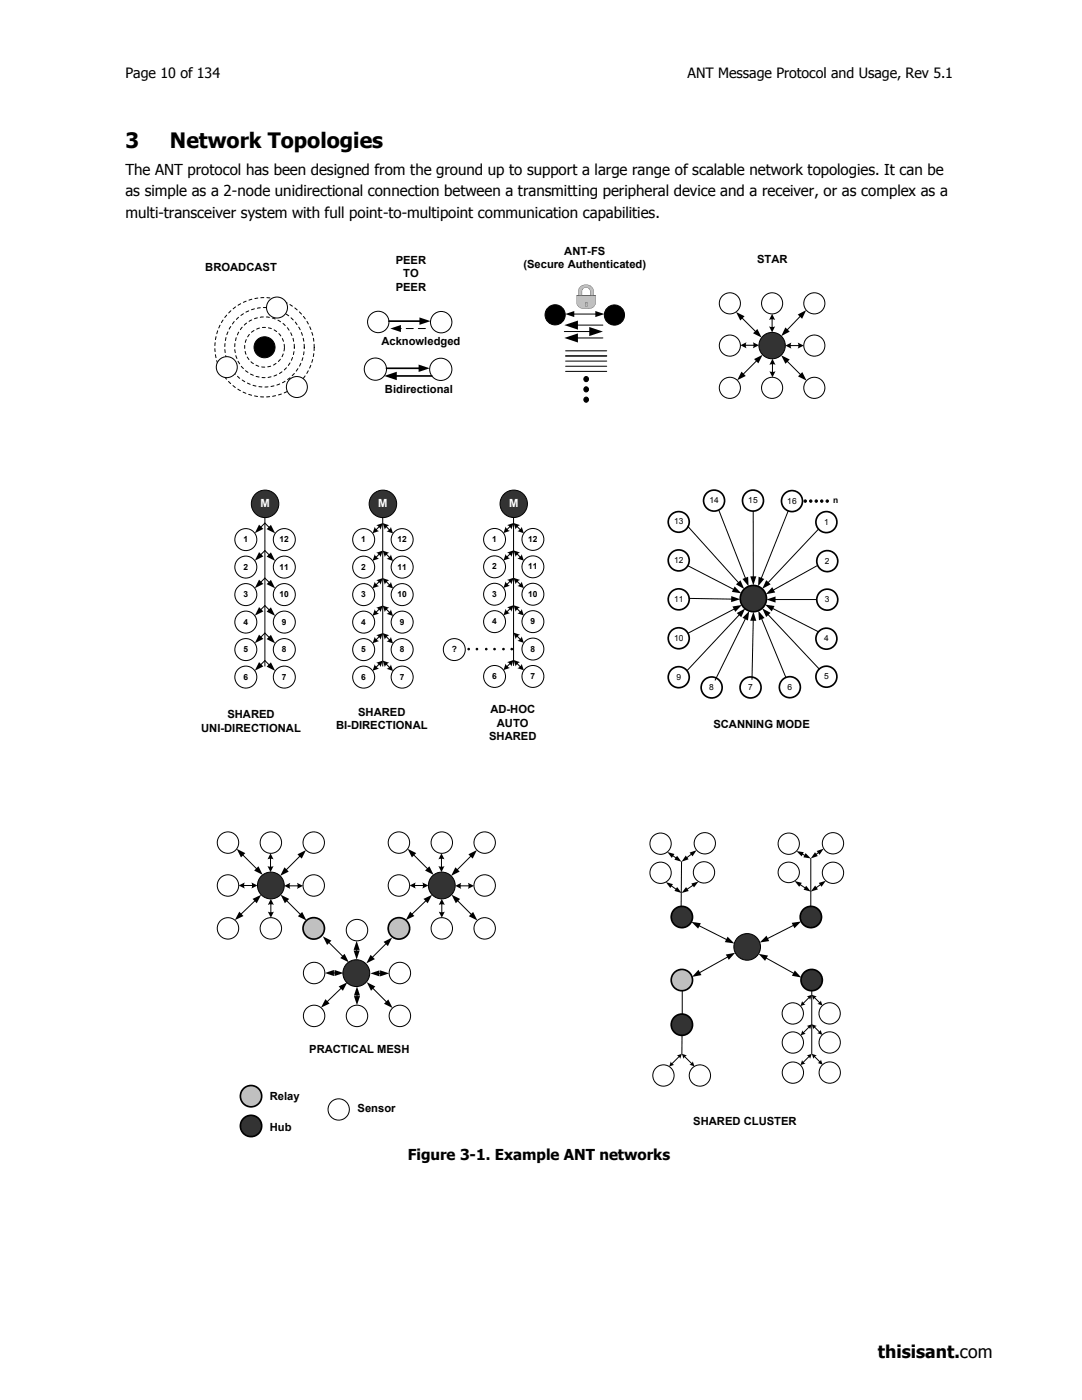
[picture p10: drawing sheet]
<svg xmlns="http://www.w3.org/2000/svg" width="216mm" height="279mm" viewBox="0 0 216 279" stroke-linecap="round" stroke-linejoin="round" font-family="sans-serif">
<defs><g id="words">
<g font-size="4.2">
<text x="25" y="29.6">3</text>
<text x="33.9" y="29.6">Network Topologies</text>
</g>
<text font-size="3.5" x="175.2" y="271.1">thisisant.com</text>
<g font-size="3">
<text x="25" y="35">The ANT protocol has been designed from the ground up to support a large range of scalable network topologies. It can be</text>
<text x="25" y="39.2">as simple as a 2-node unidirectional connection between a transmitting peripheral device and a receiver, or as complex as a</text>
<text x="25" y="43.4">multi-transceiver system with full point-to-multipoint communication capabilities.</text>
<text x="81.4" y="231.4">Figure 3-1. Example ANT networks</text>
</g>
<g font-size="2.8">
<text x="25" y="15.5">Page 10 of 134</text>
<text x="137.2" y="15.5">ANT Message Protocol and Usage, Rev 5.1</text>
</g>
<g font-size="2.2">
<text x="79" y="52.7">PEER</text>
<text x="104.4" y="53.5">(Secure Authenticated)</text>
<text x="112.6" y="50.8">ANT-FS</text>
<text x="151.1" y="52.4">STAR</text>
<text x="41" y="54.1">BROADCAST</text>
<text x="79" y="58">PEER</text>
<text x="80.4" y="55.3">TO</text>
<text x="76.1" y="68.8">Acknowledged</text>
<text x="76.8" y="78.4">Bidirectional</text>
<text x="45.4" y="143.3">SHARED</text>
<text x="71.5" y="142.8">SHARED</text>
<text x="97.8" y="142.3">AD-HOC</text>
<text x="40.1" y="146">UNI-DIRECTIONAL</text>
<text x="67.1" y="145.5">BI-DIRECTIONAL</text>
<text x="97.6" y="147.7">SHARED</text>
<text x="99.1" y="145">AUTO</text>
<text x="142.3" y="145.3">SCANNING MODE</text>
<text x="61.7" y="210.2">PRACTICAL MESH</text>
<text x="53.8" y="219.6">Relay</text>
<text x="71.3" y="221.9">Sensor</text>
<text x="53.8" y="225.7">Hub</text>
<text x="138.3" y="224.5">SHARED CLUSTER</text>
</g>
<g font-size="2.2" fill="#fff">
<text x="52" y="101.2">M</text>
<text x="75.5" y="101.2">M</text>
<text x="101.6" y="101.2">M</text>
</g>
<g font-size="1.7">
<text x="141.6" y="100.4">14</text>
<text x="149.3" y="100.4">15</text>
<text x="157.1" y="100.5">16</text>
<text x="166.3" y="100.3">n</text>
<text x="134.5" y="104.7">13</text>
<text x="164.4" y="104.7">1</text>
<text x="48.6" y="108.2">1</text>
<text x="48.6" y="113.7">2</text>
<text x="55.8" y="108.2">12</text>
<text x="55.8" y="113.7">11</text>
<text x="72.1" y="108.2">1</text>
<text x="72.1" y="113.7">2</text>
<text x="79.3" y="108.2">12</text>
<text x="79.3" y="113.7">11</text>
<text x="98.2" y="108.2">1</text>
<text x="98.2" y="113.6">2</text>
<text x="105.4" y="108.2">12</text>
<text x="105.4" y="113.6">11</text>
<text x="134.5" y="112.3">12</text>
<text x="164.6" y="112.5">2</text>
<text x="48.6" y="119.2">3</text>
<text x="55.8" y="119.2">10</text>
<text x="72.1" y="119.2">3</text>
<text x="79.3" y="119.2">10</text>
<text x="98.2" y="119.1">3</text>
<text x="105.4" y="119.1">10</text>
<text x="48.6" y="124.7">4</text>
<text x="56.3" y="124.7">9</text>
<text x="72.1" y="124.7">4</text>
<text x="79.8" y="124.7">9</text>
<text x="98.2" y="124.6">4</text>
<text x="105.9" y="124.6">9</text>
<text x="134.5" y="120.1">11</text>
<text x="164.6" y="120.2">3</text>
<text x="48.6" y="130.1">5</text>
<text x="56.3" y="130.1">8</text>
<text x="72.1" y="130.1">5</text>
<text x="79.8" y="130.1">8</text>
<text x="90.1" y="130.1">?</text>
<text x="105.9" y="130">8</text>
<text x="134.5" y="127.9">10</text>
<text x="164.4" y="128">4</text>
<text x="48.6" y="135.6">6</text>
<text x="56.3" y="135.6">7</text>
<text x="72.1" y="135.6">6</text>
<text x="79.8" y="135.6">7</text>
<text x="98.2" y="135.5">6</text>
<text x="105.9" y="135.5">7</text>
<text x="135" y="135.7">9</text>
<text x="141.5" y="137.7">8</text>
<text x="149.3" y="137.7">7</text>
<text x="157.1" y="137.6">6</text>
<text x="164.4" y="135.6">5</text>
</g>
</g></defs>
<g fill="none" stroke="#000" stroke-width=".2" stroke-dasharray=".6 .6">
<path d="M48.6 65a6 6 0 0 1 8.4 .1 6 6 0 0 1 0 8.4 6 6 0 0 1-8.4 .1 6.1 6.1 0 0 1 0-8.6z"/>
<circle cx="52.8" cy="69.3" r="9.9"/>
<circle cx="52.8" cy="69.3" r="7.9"/>
<circle cx="52.8" cy="69.3" r="4"/>
</g>
<circle cx="52.8" cy="69.3" r="2.09" fill="#000"/>
<circle cx="52.8" cy="69.3" r="2.09" fill="none" stroke="#000" stroke-width=".2"/>
<circle cx="154.1" cy="69" r="2.63" fill="#333"/>
<circle cx="154.1" cy="69" r="2.63" fill="none" stroke="#000" stroke-width=".2"/>
<circle cx="154.1" cy="77.4" r="2.11" fill="#fff"/>
<circle cx="154.1" cy="77.4" r="2.11" fill="none" stroke="#000" stroke-width=".2"/>
<circle cx="162.5" cy="77.4" r="2.11" fill="#fff"/>
<circle cx="162.5" cy="77.4" r="2.11" fill="none" stroke="#000" stroke-width=".2"/>
<circle cx="162.5" cy="69" r="2.11" fill="#fff"/>
<circle cx="162.5" cy="69" r="2.11" fill="none" stroke="#000" stroke-width=".2"/>
<circle cx="72.6" cy="107.7" r="2.2" fill="#fff"/>
<circle cx="72.6" cy="107.7" r="2.2" fill="none" stroke="#000" stroke-width=".2"/>
<circle cx="154.1" cy="60.5" r="2.11" fill="#fff"/>
<circle cx="154.1" cy="60.5" r="2.11" fill="none" stroke="#000" stroke-width=".2"/>
<circle cx="145.6" cy="60.5" r="2.11" fill="#fff"/>
<circle cx="145.6" cy="60.5" r="2.11" fill="none" stroke="#000" stroke-width=".2"/>
<circle cx="145.6" cy="69" r="2.11" fill="#fff"/>
<circle cx="145.6" cy="69" r="2.11" fill="none" stroke="#000" stroke-width=".2"/>
<circle cx="145.6" cy="77.4" r="2.11" fill="#fff"/>
<g fill="none" stroke="#000" stroke-width=".2">
<path d="M148 63.4l2.8 2.8M148.7 68.9h1.8M151 72l-2.7 2.7M154.1 63.6v1.8M154.1 72.5v1.9M157 72.1l2.8 2.7M157.6 69h1.9M159.7 63.1l-2.7 2.8"/>
<circle cx="145.6" cy="77.4" r="2.11"/>
</g>
<g fill="#000">
<path d="M146.9 62.3l1.7 .8-.9 .9zM148 74.2l.8 .8-1.7 .9zM150.5 71.7l1.7-.9-.9 1.7zM151.1 65.7l.9 1.7-1.7-.9zM155.9 70.9l1.7 .8-.9 .9zM156.7 65.3l.9 .9-1.7 .9zM159.2 62.8l1.7-.9-.8 1.7zM160.1 74.3l.8 1.7-1.7-.9z"/>
<path d="M147.7 68.9l1.2-.6-.1 .6 .1 .6z" fill-rule="evenodd"/>
<path d="M150.2 68.3l1.2 .6-1.2 .6 .2-.6z" fill-rule="evenodd"/>
<path d="M154.1 62.6l.6 1.3-.6-.2-.6 .2z" fill-rule="evenodd"/>
<path d="M153.5 65.1l.6 .2 .6-.2-.6 1.2z" fill-rule="evenodd"/>
<path d="M153.5 74.1l.6 .1 .6-.1-.6 1.2z" fill-rule="evenodd"/>
<path d="M154.1 71.6l.6 1.2-.6-.1-.6 .1z" fill-rule="evenodd"/>
<path d="M156.7 69l1.2-.6-.1 .6 .1 .6z" fill-rule="evenodd"/>
<path d="M159.2 68.4l1.2 .6-1.2 .6 .1-.6z" fill-rule="evenodd"/>
</g>
<circle cx="80.2" cy="107.7" r="2.2" fill="#fff"/>
<circle cx="80.2" cy="107.7" r="2.2" fill="none" stroke="#000" stroke-width=".2"/>
<circle cx="72.6" cy="113.2" r="2.2" fill="#fff"/>
<circle cx="72.6" cy="113.2" r="2.2" fill="none" stroke="#000" stroke-width=".2"/>
<circle cx="80.2" cy="113.2" r="2.2" fill="#fff"/>
<circle cx="80.2" cy="113.2" r="2.2" fill="none" stroke="#000" stroke-width=".2"/>
<circle cx="72.6" cy="118.7" r="2.19" fill="#fff"/>
<circle cx="72.6" cy="118.7" r="2.19" fill="none" stroke="#000" stroke-width=".2"/>
<circle cx="80.2" cy="118.7" r="2.19" fill="#fff"/>
<circle cx="80.2" cy="118.7" r="2.19" fill="none" stroke="#000" stroke-width=".2"/>
<circle cx="72.6" cy="124.2" r="2.2" fill="#fff"/>
<circle cx="72.6" cy="124.2" r="2.2" fill="none" stroke="#000" stroke-width=".2"/>
<circle cx="80.2" cy="124.2" r="2.2" fill="#fff"/>
<circle cx="80.2" cy="124.2" r="2.2" fill="none" stroke="#000" stroke-width=".2"/>
<circle cx="72.6" cy="129.6" r="2.2" fill="#fff"/>
<circle cx="72.6" cy="129.6" r="2.2" fill="none" stroke="#000" stroke-width=".2"/>
<circle cx="80.2" cy="129.6" r="2.2" fill="#fff"/>
<circle cx="80.2" cy="129.6" r="2.2" fill="none" stroke="#000" stroke-width=".2"/>
<circle cx="72.6" cy="135.1" r="2.2" fill="#fff"/>
<circle cx="72.6" cy="135.1" r="2.2" fill="none" stroke="#000" stroke-width=".2"/>
<circle cx="80.2" cy="135.1" r="2.2" fill="#fff"/>
<circle cx="80.2" cy="135.1" r="2.2" fill="none" stroke="#000" stroke-width=".2"/>
<circle cx="76.4" cy="100.6" r="2.74" fill="#333"/>
<g fill="none" stroke="#000" stroke-width=".2">
<path d="M75.7 105l-.7 .8M75.7 110.5l-.7 .8M75.7 116l-.7 .7M76.4 103.3v29.6M77 105l.8 .8M77 110.5l.8 .8M77 116l.8 .8M75.7 121.5l-.7 .7M75.7 127l-.7 .7M75.7 132.5l-.7 .7M77 121.5l.8 .8M77 127l.8 .8"/>
<path d="M77 132.5l.8 .8"/>
<circle cx="76.4" cy="100.6" r="2.74"/>
</g>
<g fill="#000">
<path d="M74.8 105.1l.3 .6 .5 .3-1.2 .4z" fill-rule="evenodd"/>
<path d="M74.8 110.6l.3 .6 .5 .3-1.2 .4z" fill-rule="evenodd"/>
<path d="M74.8 116.1l.3 .5 .5 .4-1.2 .4z" fill-rule="evenodd"/>
<path d="M75.1 104.8l1.3-.4-.5 1.3-.3-.5z" fill-rule="evenodd"/>
<path d="M76.4 104.4l1.2 .4-.5 .4-.3 .5z" fill-rule="evenodd"/>
<path d="M75.1 110.3l1.3-.4-.5 1.3-.3-.6z" fill-rule="evenodd"/>
<path d="M76.4 109.9l1.2 .4-.5 .3-.3 .6z" fill-rule="evenodd"/>
<path d="M75.1 115.8l1.3-.4-.5 1.3-.3-.6z" fill-rule="evenodd"/>
<path d="M76.4 115.4l1.2 .4-.5 .3-.3 .6z" fill-rule="evenodd"/>
<path d="M78 105.2l.4 1.3-1.3-.5 .6-.3z" fill-rule="evenodd"/>
<path d="M78 110.7l.4 1.3-1.3-.5 .6-.3z" fill-rule="evenodd"/>
<path d="M77.1 117l.6-.3 .3-.5 .4 1.2z" fill-rule="evenodd"/>
<path d="M74.8 121.6l.3 .5 .5 .4-1.2 .4z" fill-rule="evenodd"/>
<path d="M74.8 127.1l.3 .5 .5 .3-1.2 .5z" fill-rule="evenodd"/>
<path d="M74.8 132.6l.3 .5 .5 .3-1.2 .5z" fill-rule="evenodd"/>
<path d="M75.1 121.3l1.3-.4-.5 1.2-.3-.5z" fill-rule="evenodd"/>
<path d="M76.4 120.9l1.2 .4-.5 .3-.3 .5z" fill-rule="evenodd"/>
<path d="M75.1 126.8l1.3-.4-.5 1.2-.3-.5z" fill-rule="evenodd"/>
<path d="M76.4 126.4l1.2 .4-.5 .3-.3 .5z" fill-rule="evenodd"/>
<path d="M75.1 132.3l1.3-.5-.5 1.3-.3-.5z" fill-rule="evenodd"/>
<path d="M76.4 131.8l1.2 .5-.5 .3-.3 .5z" fill-rule="evenodd"/>
<path d="M78 121.6l.4 1.3-1.3-.4 .6-.3z" fill-rule="evenodd"/>
<path d="M78 127.1l.4 1.3-1.3-.4 .6-.3z" fill-rule="evenodd"/>
<path d="M77.1 133.5l.6-.4 .3-.5 .4 1.3z" fill-rule="evenodd"/>
</g>
<circle cx="162.5" cy="60.5" r="2.11" fill="#fff"/>
<circle cx="162.5" cy="60.5" r="2.11" fill="none" stroke="#000" stroke-width=".2"/>
<circle cx="54" cy="176.7" r="2.67" fill="#333"/>
<circle cx="54" cy="176.7" r="2.67" fill="none" stroke="#000" stroke-width=".2"/>
<circle cx="62.6" cy="176.7" r="2.14" fill="#fff"/>
<circle cx="62.6" cy="176.7" r="2.14" fill="none" stroke="#000" stroke-width=".2"/>
<circle cx="62.6" cy="185.3" r="2.14" fill="#c0c0c0"/>
<circle cx="62.6" cy="185.3" r="2.14" fill="none" stroke="#000" stroke-width=".34"/>
<circle cx="54" cy="185.3" r="2.14" fill="#fff"/>
<circle cx="54" cy="185.3" r="2.14" fill="none" stroke="#000" stroke-width=".2"/>
<circle cx="45.5" cy="176.7" r="2.14" fill="#fff"/>
<circle cx="45.5" cy="176.7" r="2.14" fill="none" stroke="#000" stroke-width=".2"/>
<circle cx="45.5" cy="168.2" r="2.14" fill="#fff"/>
<circle cx="45.5" cy="168.2" r="2.14" fill="none" stroke="#000" stroke-width=".2"/>
<circle cx="54" cy="168.2" r="2.14" fill="#fff"/>
<circle cx="54" cy="168.2" r="2.14" fill="none" stroke="#000" stroke-width=".2"/>
<circle cx="62.6" cy="168.2" r="2.14" fill="#fff"/>
<g fill="none" stroke="#000" stroke-width=".2">
<path d="M48.4 170.6l2.8 2.8M48.5 176.7h2M50.9 179.7l-2.8 2.8M54 171.2v1.9M57.2 179.7l2.8 2.8M57.6 176.8h1.9M59.9 170.8l-2.8 2.8M54 180.3v1.9"/>
<circle cx="62.6" cy="168.2" r="2.14"/>
</g>
<g fill="#000">
<path d="M47.2 169.4l1.7 .9-.8 .8zM50.7 173.7l.9-.8 .8 1.7zM56.8 173.1l.8 .8-1.7 .9zM56 178.6l1.7 .8-.9 .9zM59.4 170.5l1.7-.9-.9 1.8zM47.7 181.9l.9 .9-1.7 .8zM50.4 179.4l1.7-.8-.9 1.7zM60.3 182l.8 1.7-1.7-.8z"/>
<path d="M47.6 176.7l1.2-.6-.1 .6 .1 .6z" fill-rule="evenodd"/>
<path d="M50.2 176.1l1.2 .6-1.2 .6 .1-.6z" fill-rule="evenodd"/>
<path d="M54 170.3l.6 1.2-.6-.1-.6 .1z" fill-rule="evenodd"/>
<path d="M53.4 172.8l.6 .2 .6-.2-.6 1.2z" fill-rule="evenodd"/>
<path d="M54 179.4l.7 1.2-.7-.1-.6 .1z" fill-rule="evenodd"/>
<path d="M56.7 176.8l1.2-.6-.1 .6 .1 .6z" fill-rule="evenodd"/>
<path d="M59.3 176.2l1.2 .6-1.2 .6 .1-.6z" fill-rule="evenodd"/>
<path d="M53.4 181.9l.6 .2 .7-.2-.7 1.2z" fill-rule="evenodd"/>
</g>
<circle cx="45.5" cy="185.3" r="2.14" fill="#fff"/>
<circle cx="45.5" cy="185.3" r="2.14" fill="none" stroke="#000" stroke-width=".2"/>
<circle cx="149.1" cy="189" r="2.66" fill="#333"/>
<circle cx="149.1" cy="189" r="2.66" fill="none" stroke="#000" stroke-width=".2"/>
<circle cx="79.8" cy="194.2" r="2.14" fill="#fff"/>
<circle cx="79.8" cy="194.2" r="2.14" fill="none" stroke="#000" stroke-width=".2"/>
<circle cx="79.8" cy="202.7" r="2.14" fill="#fff"/>
<circle cx="79.8" cy="202.7" r="2.14" fill="none" stroke="#000" stroke-width=".2"/>
<circle cx="71.2" cy="202.7" r="2.14" fill="#fff"/>
<circle cx="71.2" cy="202.7" r="2.14" fill="none" stroke="#000" stroke-width=".2"/>
<circle cx="62.7" cy="194.2" r="2.14" fill="#fff"/>
<circle cx="62.7" cy="194.2" r="2.14" fill="none" stroke="#000" stroke-width=".2"/>
<circle cx="71.2" cy="185.6" r="2.14" fill="#fff"/>
<g fill="none" stroke="#000" stroke-width=".2">
<path d="M65.6 188l2.8 2.9M66.5 194.2h.4M68.1 197.2l-2.9 2.7M71.2 189.4v.4M71.2 198.5v.4M74.4 197.2l2.8 2.8M75.6 194.3h.4M77.1 188.3l-2.8 2.8"/>
<circle cx="71.2" cy="185.6" r="2.14"/>
</g>
<g fill="#000">
<path d="M64.9 199.4l.9 .9-1.8 .8zM64.4 186.9l1.7 .8-.8 .9zM64.8 194.2l1.8-.6v1.2zM66.7 193.6l1.9 .6-1.9 .6zM68.8 190.4l.8 1.7-1.7-.9zM67.6 196.9l1.7-.9-.9 1.7zM70.6 189.7h1.2l-.6 1.8zM70.6 198.8h1.2l-.6 1.8zM71.2 187.8l.6 1.8h-1.2zM71.2 196.9l.6 1.8h-1.2zM73.9 190.6l.9 .8-1.7 .9zM73.2 196l1.7 .9-.9 .8z"/>
<path d="M73.9 194.3l1.8-.6v1.2zM75.8 193.7l1.9 .6-1.9 .6zM76.5 188l1.7-.9-.8 1.7zM77.5 199.5l.8 1.7-1.7-.9z"/>
</g>
<circle cx="62.7" cy="202.7" r="2.14" fill="#fff"/>
<circle cx="62.7" cy="202.7" r="2.14" fill="none" stroke="#000" stroke-width=".2"/>
<circle cx="88.2" cy="176.7" r="2.67" fill="#333"/>
<circle cx="88.2" cy="176.7" r="2.67" fill="none" stroke="#000" stroke-width=".2"/>
<circle cx="96.7" cy="176.7" r="2.14" fill="#fff"/>
<circle cx="96.7" cy="176.7" r="2.14" fill="none" stroke="#000" stroke-width=".2"/>
<circle cx="96.7" cy="185.3" r="2.14" fill="#fff"/>
<circle cx="96.7" cy="185.3" r="2.14" fill="none" stroke="#000" stroke-width=".2"/>
<circle cx="88.2" cy="185.3" r="2.14" fill="#fff"/>
<circle cx="88.2" cy="185.3" r="2.14" fill="none" stroke="#000" stroke-width=".2"/>
<circle cx="79.6" cy="176.7" r="2.14" fill="#fff"/>
<circle cx="79.6" cy="176.7" r="2.14" fill="none" stroke="#000" stroke-width=".2"/>
<circle cx="79.6" cy="168.2" r="2.14" fill="#fff"/>
<circle cx="79.6" cy="168.2" r="2.14" fill="none" stroke="#000" stroke-width=".2"/>
<circle cx="88.2" cy="168.2" r="2.14" fill="#fff"/>
<circle cx="88.2" cy="168.2" r="2.14" fill="none" stroke="#000" stroke-width=".2"/>
<circle cx="96.7" cy="168.2" r="2.14" fill="#fff"/>
<g fill="none" stroke="#000" stroke-width=".2">
<path d="M82.5 170.6l2.9 2.8M82.7 176.7h1.9M85 179.7l-2.8 2.8M88.1 171.2v1.9M91.3 179.7l2.8 2.8M91.7 176.8h2M94 170.8l-2.8 2.8M88.2 180.3v1.9"/>
<circle cx="96.7" cy="168.2" r="2.14"/>
</g>
<g fill="#000">
<path d="M81.3 169.4l1.7 .9-.8 .8zM84.8 173.7l.9-.8 .8 1.7zM90.9 173.1l.8 .8-1.7 .9zM90.1 178.6l1.7 .8-.8 .9zM93.5 170.5l1.7-.9-.9 1.8zM81.9 181.9l.8 .9-1.7 .8zM84.5 179.4l1.7-.8-.9 1.7zM94.4 182l.9 1.7-1.8-.8z"/>
<path d="M81.7 176.7l1.2-.6-.1 .6 .1 .6z" fill-rule="evenodd"/>
<path d="M84.3 176.1l1.2 .6-1.2 .6 .1-.6z" fill-rule="evenodd"/>
<path d="M88.1 170.3l.6 1.2-.6-.1-.6 .1z" fill-rule="evenodd"/>
<path d="M87.5 172.8l.6 .2 .6-.2-.6 1.2z" fill-rule="evenodd"/>
<path d="M88.2 179.4l.6 1.2-.6-.1-.7 .1z" fill-rule="evenodd"/>
<path d="M90.8 176.8l1.2-.6-.1 .6 .1 .6z" fill-rule="evenodd"/>
<path d="M93.4 176.2l1.2 .6-1.2 .6 .1-.6z" fill-rule="evenodd"/>
<path d="M87.5 181.9l.7 .2 .6-.2-.6 1.2z" fill-rule="evenodd"/>
</g>
<circle cx="79.6" cy="185.3" r="2.14" fill="#c0c0c0"/>
<circle cx="79.6" cy="185.3" r="2.14" fill="none" stroke="#000" stroke-width=".34"/>
<circle cx="75.5" cy="64.3" r="2.14" fill="#fff"/>
<circle cx="75.5" cy="64.3" r="2.14" fill="none" stroke="#000" stroke-width=".2"/>
<circle cx="88" cy="64.3" r="2.14" fill="#fff"/>
<circle cx="88" cy="64.3" r="2.14" fill="none" stroke="#000" stroke-width=".2"/>
<path d="M77.6 64.1h6.3" fill="none" stroke="#000" stroke-width=".34"/>
<path d="M83.7 63.4l2.2 .7-2.2 .7z" fill="#000"/>
<circle cx="142" cy="137.2" r="2.1" fill="#fff"/>
<circle cx="142" cy="137.2" r="2.1" fill="none" stroke="#000" stroke-width=".34"/>
<circle cx="149.8" cy="137.2" r="2.1" fill="#fff"/>
<circle cx="149.8" cy="137.2" r="2.1" fill="none" stroke="#000" stroke-width=".34"/>
<circle cx="157.6" cy="137.1" r="2.1" fill="#fff"/>
<circle cx="157.6" cy="137.1" r="2.1" fill="none" stroke="#000" stroke-width=".34"/>
<circle cx="135.4" cy="135.1" r="2.1" fill="#fff"/>
<circle cx="135.4" cy="135.1" r="2.1" fill="none" stroke="#000" stroke-width=".34"/>
<circle cx="135.4" cy="127.4" r="2.1" fill="#fff"/>
<circle cx="135.4" cy="127.4" r="2.1" fill="none" stroke="#000" stroke-width=".34"/>
<circle cx="135.4" cy="119.6" r="2.1" fill="#fff"/>
<circle cx="135.4" cy="119.6" r="2.1" fill="none" stroke="#000" stroke-width=".34"/>
<circle cx="135.4" cy="111.8" r="2.1" fill="#fff"/>
<circle cx="135.4" cy="111.8" r="2.1" fill="none" stroke="#000" stroke-width=".34"/>
<circle cx="135.4" cy="104.2" r="2.08" fill="#fff"/>
<circle cx="135.4" cy="104.2" r="2.08" fill="none" stroke="#000" stroke-width=".34"/>
<circle cx="142.5" cy="99.9" r="2.1" fill="#fff"/>
<circle cx="142.5" cy="99.9" r="2.1" fill="none" stroke="#000" stroke-width=".34"/>
<circle cx="150.3" cy="99.9" r="2.1" fill="#fff"/>
<circle cx="150.3" cy="99.9" r="2.1" fill="none" stroke="#000" stroke-width=".34"/>
<circle cx="158" cy="100" r="2.1" fill="#fff"/>
<circle cx="158" cy="100" r="2.1" fill="none" stroke="#000" stroke-width=".34"/>
<circle cx="164.9" cy="135" r="2.1" fill="#fff"/>
<circle cx="164.9" cy="135" r="2.1" fill="none" stroke="#000" stroke-width=".34"/>
<circle cx="164.9" cy="127.5" r="2.1" fill="#fff"/>
<circle cx="164.9" cy="127.5" r="2.1" fill="none" stroke="#000" stroke-width=".34"/>
<circle cx="165.1" cy="119.7" r="2.1" fill="#fff"/>
<circle cx="165.1" cy="119.7" r="2.1" fill="none" stroke="#000" stroke-width=".34"/>
<circle cx="165.1" cy="112" r="2.1" fill="#fff"/>
<circle cx="165.1" cy="112" r="2.1" fill="none" stroke="#000" stroke-width=".34"/>
<circle cx="164.9" cy="104.2" r="2.1" fill="#fff"/>
<circle cx="164.9" cy="104.2" r="2.1" fill="none" stroke="#000" stroke-width=".34"/>
<circle cx="150.3" cy="119.5" r="2.62" fill="#333"/>
<circle cx="150.3" cy="119.5" r="2.62" fill="none" stroke="#000" stroke-width=".34"/>
<g fill="none" stroke="#000" stroke-width=".2">
<path d="M112.6 66.2h5.2M114.4 62.7h4.5M115.1 64.9h5.2M115.1 67.4h5.2M137.2 105l10.2 11.3M137.2 112.9l9.2 4.8M137.5 119.4l8.5 .2M143.4 101.8l5.4 13.7M150.3 102v13.2M154.6 119.7h8.2M157.3 102l-5.4 13.5M163.1 112.8l-8.8 5"/>
<path d="M163.3 105.6l-10.1 10.7M146.6 121.5l-9.3 4.9M147.6 122.7l-10.5 11.2M148.8 123.4l-6.1 12.3M150.3 123.7l-.2 11.9M151.9 123.4l4.9 11.8M153.2 122.6l10.3 10.9M154.1 121.4l9.2 4.7"/>
<circle cx="110.8" cy="62.8" r="2.01"/>
<circle cx="122.6" cy="62.9" r="2.01"/>
</g>
<g fill="#000">
<path d="M112.8 62.7l1.8-.6v1.2zM112.6 64.9l2.7-.9v1.8zM112.6 67.4l2.7-.9v1.9zM117.6 65.3l2.7 .9-2.7 .9zM118.8 62.1l1.8 .6-1.8 .6zM145.9 119l1.8 .6-1.8 .6zM146.6 117l1.3 1.4-1.9-.3zM146.9 116.6l.9-.8 .7 1.8zM148.1 115.5l1.2-.4 .1 1.9zM149.7 115h1.2l-.6 1.8zM151.4 115.1l1.1 .4-1.2 1.5zM152.9 115.8l.9 .8-1.7 .9z"/>
<path d="M154.1 117.2l.6 1-1.9 .4zM146.2 121l1.8-.3-1.3 1.4zM147 122.4l1.7-1-.8 1.8zM149.5 121.9l-.3 1.9-1-.5zM150.3 122.1l.6 1.8h-1.2zM151.3 121.9l1.3 1.4-1.2 .5zM152.1 121.4l1.7 .9-.9 .8zM152.7 120.7l1.8 .2-.5 1.1zM152.9 119.7l1.9-.7v1.3z"/>
<circle cx="110.8" cy="62.8" r="2.01"/>
<circle cx="122.6" cy="62.9" r="2.01"/>
</g>
<g fill="#c0c0c0">
<path d="M115.7 57.3a1.62 1.62 0 0 1 2.8 .7v.9h.4l-.1 1.9-.3 .4-.5 .3-1.7 .1-.8-.3-.4-.7v-1.7h.3v-1zM116.3 57.6a.87 .87 0 0 1 1.5 .4v.9h-1.7v-1z" fill-rule="evenodd"/>
<path d="M116.8 60.3l.4 .1v.7h-.4z" fill-rule="evenodd"/>
</g>
<g fill="#000">
<path d="M116.8 60.3h.3l.1 .2-.1 .1 .1-.2h-.4l.1 .2-.1 .5h.4l-.1-.5 .1 .5h-.5z"/>
<path d="M115.8 57.2l.4-.3 .9-.1 .7 .2 .5 .6 .1 1.4 .5-.1-.1 1.7-.4 .7-.9 .3h-1.2l-.5-.2-.6-.4-.1-.4v-1.7l.3 .1v-1.1zM115.7 57.2l-.3 .7v1h-.4l.1 1.7 .1 .4 .5 .4 .6 .2 1.2 .1 .9-.4 .5-.7v-1.7h-.4v-.9l-.3-.6-.5-.5-.6-.1-.7 .1zM116.3 57.6l.7-.2 .5 .2 .3 .4v.9h-1.7v-1zM116.2 57.7l-.1 1.3h1.7v-1l-.3-.5-.8-.1z"/>
<path d="M115.1 58.9l3.8 .1zM115.1 58.9l3.8 .1z"/>
</g>
<g fill="none" stroke="#000" stroke-width=".2">
<path d="M112.9 70h8.2M112.9 71h8.2M112.9 72.1h8.2M112.9 73.1h8.2M112.9 74.1h8.2"/>
<circle cx="116.9" cy="75.7" r=".49"/>
<circle cx="116.9" cy="77.7" r=".49"/>
<circle cx="116.9" cy="79.8" r=".49"/>
</g>
<g fill="#000">
<circle cx="116.9" cy="75.7" r=".49"/>
<circle cx="116.9" cy="77.7" r=".49"/>
<circle cx="116.9" cy="79.8" r=".49"/>
</g>
<circle cx="98.7" cy="107.7" r="2.19" fill="#fff"/>
<circle cx="98.7" cy="107.7" r="2.19" fill="none" stroke="#000" stroke-width=".2"/>
<circle cx="106.3" cy="107.7" r="2.19" fill="#fff"/>
<circle cx="106.3" cy="107.7" r="2.19" fill="none" stroke="#000" stroke-width=".2"/>
<circle cx="98.7" cy="113.1" r="2.19" fill="#fff"/>
<circle cx="98.7" cy="113.1" r="2.19" fill="none" stroke="#000" stroke-width=".2"/>
<circle cx="106.3" cy="113.1" r="2.19" fill="#fff"/>
<circle cx="106.3" cy="113.1" r="2.19" fill="none" stroke="#000" stroke-width=".2"/>
<circle cx="98.7" cy="118.6" r="2.19" fill="#fff"/>
<circle cx="98.7" cy="118.6" r="2.19" fill="none" stroke="#000" stroke-width=".2"/>
<circle cx="106.3" cy="118.6" r="2.19" fill="#fff"/>
<circle cx="106.3" cy="118.6" r="2.19" fill="none" stroke="#000" stroke-width=".2"/>
<circle cx="98.7" cy="124.1" r="2.19" fill="#fff"/>
<circle cx="98.7" cy="124.1" r="2.19" fill="none" stroke="#000" stroke-width=".2"/>
<circle cx="106.3" cy="124.1" r="2.19" fill="#fff"/>
<circle cx="106.3" cy="124.1" r="2.19" fill="none" stroke="#000" stroke-width=".2"/>
<circle cx="90.7" cy="129.6" r="2.19" fill="#fff"/>
<circle cx="90.7" cy="129.6" r="2.19" fill="none" stroke="#000" stroke-width=".2"/>
<circle cx="106.3" cy="129.5" r="2.19" fill="#fff"/>
<circle cx="106.3" cy="129.5" r="2.19" fill="none" stroke="#000" stroke-width=".2"/>
<circle cx="98.7" cy="135" r="2.19" fill="#fff"/>
<circle cx="98.7" cy="135" r="2.19" fill="none" stroke="#000" stroke-width=".2"/>
<circle cx="106.3" cy="135" r="2.19" fill="#fff"/>
<circle cx="106.3" cy="135" r="2.19" fill="none" stroke="#000" stroke-width=".2"/>
<circle cx="102.5" cy="100.5" r="2.73" fill="#333"/>
<g fill="none" stroke="#000" stroke-width=".2">
<path d="M101.8 105l-.7 .7M101.8 110.5l-.7 .7M101.8 116l-.7 .7M102.5 103.3v29.5M103.1 105l.8 .8M103.1 110.5l.8 .7M103.1 116l.8 .7M101.8 121.4l-.7 .7M101.8 132.4l-.7 .7M103.1 121.4l.8 .8M103.1 126.9l.8 .8M103.1 132.4l.8 .7"/>
<circle cx="102.5" cy="100.5" r="2.73"/>
<circle cx="93.5" cy="129.5" r=".16"/>
<circle cx="95.2" cy="129.5" r=".16"/>
<circle cx="97" cy="129.5" r=".16"/>
<circle cx="98.7" cy="129.5" r=".16"/>
<circle cx="100.5" cy="129.5" r=".16"/>
<circle cx="102.1" cy="129.5" r=".16"/>
</g>
<g fill="#000">
<path d="M100.9 105.1l.3 .5 .5 .4-1.2 .4z" fill-rule="evenodd"/>
<path d="M100.9 110.6l.3 .5 .5 .3-1.2 .5z" fill-rule="evenodd"/>
<path d="M100.9 116l.3 .6 .5 .3-1.2 .4z" fill-rule="evenodd"/>
<path d="M101.2 104.8l1.3-.4-.5 1.3-.3-.6z" fill-rule="evenodd"/>
<path d="M102.5 104.4l1.3 .4-.6 .3-.3 .6z" fill-rule="evenodd"/>
<path d="M101.2 110.3l1.3-.5-.5 1.3-.3-.5z" fill-rule="evenodd"/>
<path d="M102.5 109.8l1.3 .5-.6 .3-.3 .5z" fill-rule="evenodd"/>
<path d="M101.2 115.7l1.3-.4-.5 1.3-.3-.5z" fill-rule="evenodd"/>
<path d="M102.5 115.3l1.3 .4-.6 .4-.3 .5z" fill-rule="evenodd"/>
<path d="M104.1 105.1l.4 1.3-1.3-.4 .6-.3z" fill-rule="evenodd"/>
<path d="M104.1 110.6l.4 1.3-1.3-.4 .6-.4z" fill-rule="evenodd"/>
<path d="M104.1 116.1l.4 1.3-1.3-.5 .6-.3z" fill-rule="evenodd"/>
<path d="M100.9 121.5l.3 .5 .5 .4-1.2 .4z" fill-rule="evenodd"/>
<path d="M100.9 132.4l.3 .6 .5 .3-1.2 .4z" fill-rule="evenodd"/>
<path d="M101.2 121.2l1.3-.4-.5 1.3-.3-.6z" fill-rule="evenodd"/>
<path d="M102.5 120.8l1.3 .4-.6 .3-.3 .6z" fill-rule="evenodd"/>
<path d="M102.5 126.3l1.3 .4-.6 .3-.3 .5z" fill-rule="evenodd"/>
<path d="M101.2 132.1l1.3-.4-.5 1.3-.3-.5z" fill-rule="evenodd"/>
<path d="M102.5 131.7l1.3 .4-.6 .4-.3 .5z" fill-rule="evenodd"/>
<path d="M104.1 121.6l.4 1.2-1.3-.4 .6-.3z" fill-rule="evenodd"/>
<path d="M104.1 127l.4 1.3-1.3-.4 .6-.3z" fill-rule="evenodd"/>
<path d="M104.1 132.5l.4 1.3-1.3-.5 .6-.3z" fill-rule="evenodd"/>
<circle cx="93.5" cy="129.5" r=".16"/>
<circle cx="95.2" cy="129.5" r=".16"/>
<circle cx="97" cy="129.5" r=".16"/>
<circle cx="98.7" cy="129.5" r=".16"/>
<circle cx="100.5" cy="129.5" r=".16"/>
<circle cx="102.1" cy="129.5" r=".16"/>
</g>
<circle cx="49.1" cy="107.7" r="2.19" fill="#fff"/>
<circle cx="49.1" cy="107.7" r="2.19" fill="none" stroke="#000" stroke-width=".2"/>
<circle cx="56.7" cy="107.7" r="2.19" fill="#fff"/>
<circle cx="56.7" cy="107.7" r="2.19" fill="none" stroke="#000" stroke-width=".2"/>
<circle cx="49.1" cy="113.2" r="2.19" fill="#fff"/>
<circle cx="49.1" cy="113.2" r="2.19" fill="none" stroke="#000" stroke-width=".2"/>
<circle cx="56.7" cy="113.2" r="2.19" fill="#fff"/>
<circle cx="56.7" cy="113.2" r="2.19" fill="none" stroke="#000" stroke-width=".2"/>
<circle cx="49.1" cy="118.7" r="2.2" fill="#fff"/>
<circle cx="49.1" cy="118.7" r="2.2" fill="none" stroke="#000" stroke-width=".2"/>
<circle cx="56.7" cy="118.7" r="2.2" fill="#fff"/>
<circle cx="56.7" cy="118.7" r="2.2" fill="none" stroke="#000" stroke-width=".2"/>
<circle cx="49.1" cy="124.2" r="2.19" fill="#fff"/>
<circle cx="49.1" cy="124.2" r="2.19" fill="none" stroke="#000" stroke-width=".2"/>
<circle cx="56.7" cy="124.2" r="2.19" fill="#fff"/>
<circle cx="56.7" cy="124.2" r="2.19" fill="none" stroke="#000" stroke-width=".2"/>
<circle cx="49.1" cy="129.6" r="2.19" fill="#fff"/>
<circle cx="49.1" cy="129.6" r="2.19" fill="none" stroke="#000" stroke-width=".2"/>
<circle cx="56.7" cy="129.6" r="2.19" fill="#fff"/>
<circle cx="56.7" cy="129.6" r="2.19" fill="none" stroke="#000" stroke-width=".2"/>
<circle cx="49.1" cy="135.1" r="2.19" fill="#fff"/>
<circle cx="49.1" cy="135.1" r="2.19" fill="none" stroke="#000" stroke-width=".2"/>
<circle cx="56.7" cy="135.1" r="2.19" fill="#fff"/>
<circle cx="56.7" cy="135.1" r="2.19" fill="none" stroke="#000" stroke-width=".2"/>
<circle cx="52.9" cy="100.6" r="2.74" fill="#333"/>
<g fill="none" stroke="#000" stroke-width=".2">
<path d="M52 105.2l.9-.8 .8 .9M52 110.7l.9-.8 .8 .9M52 116.2l.9-.8 .8 .9M52.9 103.3v29.6M52 121.7l.9-.8 .8 .8M52 127.2l.9-.9 .8 .9M52 132.7l.9-.9 .8 .9"/>
<circle cx="52.9" cy="100.6" r="2.74"/>
<circle cx="160.7" cy="100" r=".24"/>
<circle cx="161.8" cy="100" r=".24"/>
<circle cx="162.9" cy="100" r=".24"/>
<circle cx="164" cy="100" r=".24"/>
<circle cx="165.1" cy="100" r=".24"/>
</g>
<g fill="#000">
<path d="M51.7 104.7l.8 .9-1.7 .8zM51.7 110.2l.8 .8-1.7 .9zM51.7 115.7l.8 .8-1.7 .9zM54.1 104.7l.8 1.8-1.7-.9zM53.2 111.1l.9-.9 .8 1.7zM54.1 115.7l.8 1.7-1.7-.8zM51.7 121.2l.8 .8-1.7 .9zM51.7 126.7l.8 .8-1.7 .9zM51.7 132.1l.8 .9-1.7 .9zM54.1 121.2l.8 1.7-1.7-.8zM53.2 127.6l.9-.9 .8 1.7zM54.1 132.2l.8 1.7-1.7-.9z"/>
<circle cx="160.7" cy="100" r=".24"/>
<circle cx="161.8" cy="100" r=".24"/>
<circle cx="162.9" cy="100" r=".24"/>
<circle cx="164" cy="100" r=".24"/>
<circle cx="165.1" cy="100" r=".24"/>
</g>
<circle cx="45.3" cy="73.3" r="2.09" fill="#fff"/>
<circle cx="45.3" cy="73.3" r="2.09" fill="none" stroke="#000" stroke-width=".2"/>
<path d="M84.9 65.6h-5.1" fill="none" stroke="#000" stroke-width=".2" stroke-dasharray="1.4 1"/>
<path d="M77.9 65.6l2.1-.7v1.4z" fill="#000"/>
<circle cx="74.9" cy="73.7" r="2.22" fill="#fff"/>
<circle cx="74.9" cy="73.7" r="2.22" fill="none" stroke="#000" stroke-width=".2"/>
<circle cx="88" cy="73.7" r="2.22" fill="#fff"/>
<circle cx="88" cy="73.7" r="2.22" fill="none" stroke="#000" stroke-width=".2"/>
<path d="M77.1 73.5h6.6M79 75h7.2" fill="none" stroke="#000" stroke-width=".34"/>
<path d="M76.7 75l2.5-.8v1.7zM83.5 72.8l2.2 .7-2.2 .7z" fill="#000"/>
<circle cx="55.3" cy="61.4" r="2.09" fill="#fff"/>
<circle cx="55.3" cy="61.4" r="2.09" fill="none" stroke="#000" stroke-width=".2"/>
<circle cx="59.2" cy="77.2" r="2.09" fill="#fff"/>
<circle cx="59.2" cy="77.2" r="2.09" fill="none" stroke="#000" stroke-width=".2"/>
<circle cx="131.8" cy="168.4" r="2.13" fill="#fff"/>
<circle cx="131.8" cy="168.4" r="2.13" fill="none" stroke="#000" stroke-width=".2"/>
<circle cx="140.6" cy="168.3" r="2.13" fill="#fff"/>
<circle cx="140.6" cy="168.3" r="2.13" fill="none" stroke="#000" stroke-width=".2"/>
<circle cx="131.8" cy="174.2" r="2.13" fill="#fff"/>
<circle cx="131.8" cy="174.2" r="2.13" fill="none" stroke="#000" stroke-width=".2"/>
<circle cx="140.5" cy="174.1" r="2.13" fill="#fff"/>
<circle cx="140.5" cy="174.1" r="2.13" fill="none" stroke="#000" stroke-width=".2"/>
<circle cx="157.4" cy="168.4" r="2.13" fill="#fff"/>
<circle cx="157.4" cy="168.4" r="2.13" fill="none" stroke="#000" stroke-width=".2"/>
<circle cx="166.2" cy="168.3" r="2.13" fill="#fff"/>
<circle cx="166.2" cy="168.3" r="2.13" fill="none" stroke="#000" stroke-width=".2"/>
<circle cx="157.4" cy="174.1" r="2.09" fill="#fff"/>
<circle cx="157.4" cy="174.1" r="2.09" fill="none" stroke="#000" stroke-width=".2"/>
<circle cx="166.2" cy="174.2" r="2.13" fill="#fff"/>
<circle cx="166.2" cy="174.2" r="2.13" fill="none" stroke="#000" stroke-width=".2"/>
<circle cx="158.2" cy="202.3" r="2.13" fill="#fff"/>
<circle cx="158.2" cy="202.3" r="2.13" fill="none" stroke="#000" stroke-width=".2"/>
<circle cx="165.5" cy="202.2" r="2.13" fill="#fff"/>
<circle cx="165.5" cy="202.2" r="2.13" fill="none" stroke="#000" stroke-width=".2"/>
<circle cx="158.2" cy="208.1" r="2.13" fill="#fff"/>
<circle cx="158.2" cy="208.1" r="2.13" fill="none" stroke="#000" stroke-width=".2"/>
<circle cx="165.6" cy="208" r="2.13" fill="#fff"/>
<circle cx="165.6" cy="208" r="2.13" fill="none" stroke="#000" stroke-width=".2"/>
<circle cx="158.2" cy="214.1" r="2.13" fill="#fff"/>
<circle cx="158.2" cy="214.1" r="2.13" fill="none" stroke="#000" stroke-width=".2"/>
<circle cx="165.6" cy="214.1" r="2.13" fill="#fff"/>
<circle cx="165.6" cy="214.1" r="2.13" fill="none" stroke="#000" stroke-width=".2"/>
<circle cx="136.1" cy="183" r="2.13" fill="#333"/>
<circle cx="136.1" cy="183" r="2.13" fill="none" stroke="#000" stroke-width=".34"/>
<circle cx="161.8" cy="183" r="2.13" fill="#333"/>
<circle cx="161.8" cy="183" r="2.13" fill="none" stroke="#000" stroke-width=".34"/>
<circle cx="132.4" cy="214.6" r="2.13" fill="#fff"/>
<circle cx="132.4" cy="214.6" r="2.13" fill="none" stroke="#000" stroke-width=".2"/>
<circle cx="139.7" cy="214.6" r="2.13" fill="#fff"/>
<circle cx="139.7" cy="214.6" r="2.13" fill="none" stroke="#000" stroke-width=".2"/>
<circle cx="136.1" cy="195.6" r="2.13" fill="#c0c0c0"/>
<circle cx="136.1" cy="195.6" r="2.13" fill="none" stroke="#000" stroke-width=".34"/>
<circle cx="162" cy="195.6" r="2.13" fill="#333"/>
<circle cx="162" cy="195.6" r="2.13" fill="none" stroke="#000" stroke-width=".34"/>
<g fill="none" stroke="#000" stroke-width=".2">
<path d="M133.9 176.8l1 .7M134.2 170.8l.7 .4M136 172l-.1 8.9M138 170.5l-1 .7M138.3 176.7l-1.2 .8M159.6 176.5l1.1 .7M160.1 170.4l.5 .3M161.8 171.3v9.6M163.3 170.1l-.5 .4M163.7 176.5l-.9 .7M136.1 197.7v4.7M139.4 184.7l5.6 2.8"/>
<path d="M145.3 191l-5.8 3.1M152.8 191.2l5.6 3.1M158.4 184.6l-5.3 2.7M161.5 199l-1.3 1.3M162 197.7v12.6M162.5 199l1.1 1.2M135.6 210.8l-1.6 1.5M136.6 210.8l1.5 1.5M161.5 210.8l-1.3 1.3M161.5 204.9l-1.2 1.2M162.5 210.8l1.1 1.2M162.5 204.9l1.1 1.1"/>
</g>
<g fill="#000">
<path d="M132.9 176l1.4 .5-.6 .7zM133.1 170l1.5 .4-.6 .8zM135.1 170.8l.9 1.2-1.4-.4zM135.1 177l.9 1.2-1.4-.4zM136.8 170.7l.6 .8-1.4 .5zM136.9 177l.5 .8-1.4 .4zM137.6 170.2l1.4-.5-.8 1.2zM137.9 176.3l1.5-.4-.9 1.2zM158.6 175.8l1.4 .4-.5 .8zM158.9 169.8l1.5 .3-.4 .8zM160.7 170.3l1.1 1-1.5-.2zM160.9 176.8l.9 1.1-1.5-.3z"/>
<path d="M163 169.8l1.4-.4-.9 1.2zM162.6 170.1l.6 .7-1.4 .5zM162.7 176.7l.5 .8-1.4 .4zM163.4 176.2l1.4-.4-.9 1.2zM138 184l1.8 .2-.5 1.1zM139.4 193.5l.6 1.1-1.9 .4zM144.8 190.5l1.9-.4-1.3 1.5zM145.2 186.9l1.3 1.4-1.9-.3zM151.4 190.4l1.8 .3-.5 1.1zM152.9 186.7l.6 1.1-1.9 .3zM158 184.2l1.9-.3-1.4 1.4zM158.6 193.7l1.3 1.4-1.9-.4z"/>
<path d="M161 198.9l1-.4-.4 1-.2-.4z" fill-rule="evenodd"/>
<path d="M162 198.5l1 .4-.4 .2-.3 .4z" fill-rule="evenodd"/>
<path d="M133.9 211.8l.2 .5 .4 .2-1 .3z" fill-rule="evenodd"/>
<path d="M136.1 210.3l1 .3-.5 .3-.2 .4z" fill-rule="evenodd"/>
<path d="M135.1 210.6l1-.3-.4 1-.2-.4z" fill-rule="evenodd"/>
<path d="M137.6 212.5l.4-.3 .2-.4 .4 1z" fill-rule="evenodd"/>
<path d="M160.1 211.6l.2 .4 .4 .2-1 .4z" fill-rule="evenodd"/>
<path d="M160.1 199.8l.2 .4 .4 .3-1 .3z" fill-rule="evenodd"/>
<path d="M160.1 205.6l.3 .4 .4 .3-1 .3z" fill-rule="evenodd"/>
<path d="M162 210.3l1 .3-.4 .3-.3 .4z" fill-rule="evenodd"/>
<path d="M161 210.6l1-.3-.4 1-.2-.4z" fill-rule="evenodd"/>
<path d="M161 204.8l1-.4-.4 1-.2-.4z" fill-rule="evenodd"/>
<path d="M162 204.4l1 .4-.4 .2-.3 .4z" fill-rule="evenodd"/>
<path d="M163.1 206.2l.4-.3 .2-.4 .4 1z" fill-rule="evenodd"/>
<path d="M163.8 199.7l.3 1-1-.4 .4-.2z" fill-rule="evenodd"/>
<path d="M163.8 211.5l.3 1-1-.4 .5-.2z" fill-rule="evenodd"/>
</g>
<circle cx="136.1" cy="204.5" r="2.13" fill="#333"/>
<circle cx="136.1" cy="204.5" r="2.13" fill="none" stroke="#000" stroke-width=".34"/>
<path d="M136.1 206.6v3.7" fill="none" stroke="#000" stroke-width=".2"/>
<circle cx="71.1" cy="194.2" r="2.67" fill="#333"/>
<circle cx="71.1" cy="194.2" r="2.67" fill="none" stroke="#000" stroke-width=".2"/>
<circle cx="50.1" cy="224.7" r="2.13" fill="#333"/>
<circle cx="50.1" cy="224.7" r="2.13" fill="none" stroke="#000" stroke-width=".34"/>
<circle cx="50.1" cy="218.8" r="2.13" fill="#c0c0c0"/>
<circle cx="50.1" cy="218.8" r="2.13" fill="none" stroke="#000" stroke-width=".34"/>
<circle cx="67.6" cy="221.4" r="2.13" fill="#fff"/>
<circle cx="67.6" cy="221.4" r="2.13" fill="none" stroke="#000" stroke-width=".2"/>
<use href="#words"/>
</svg>
